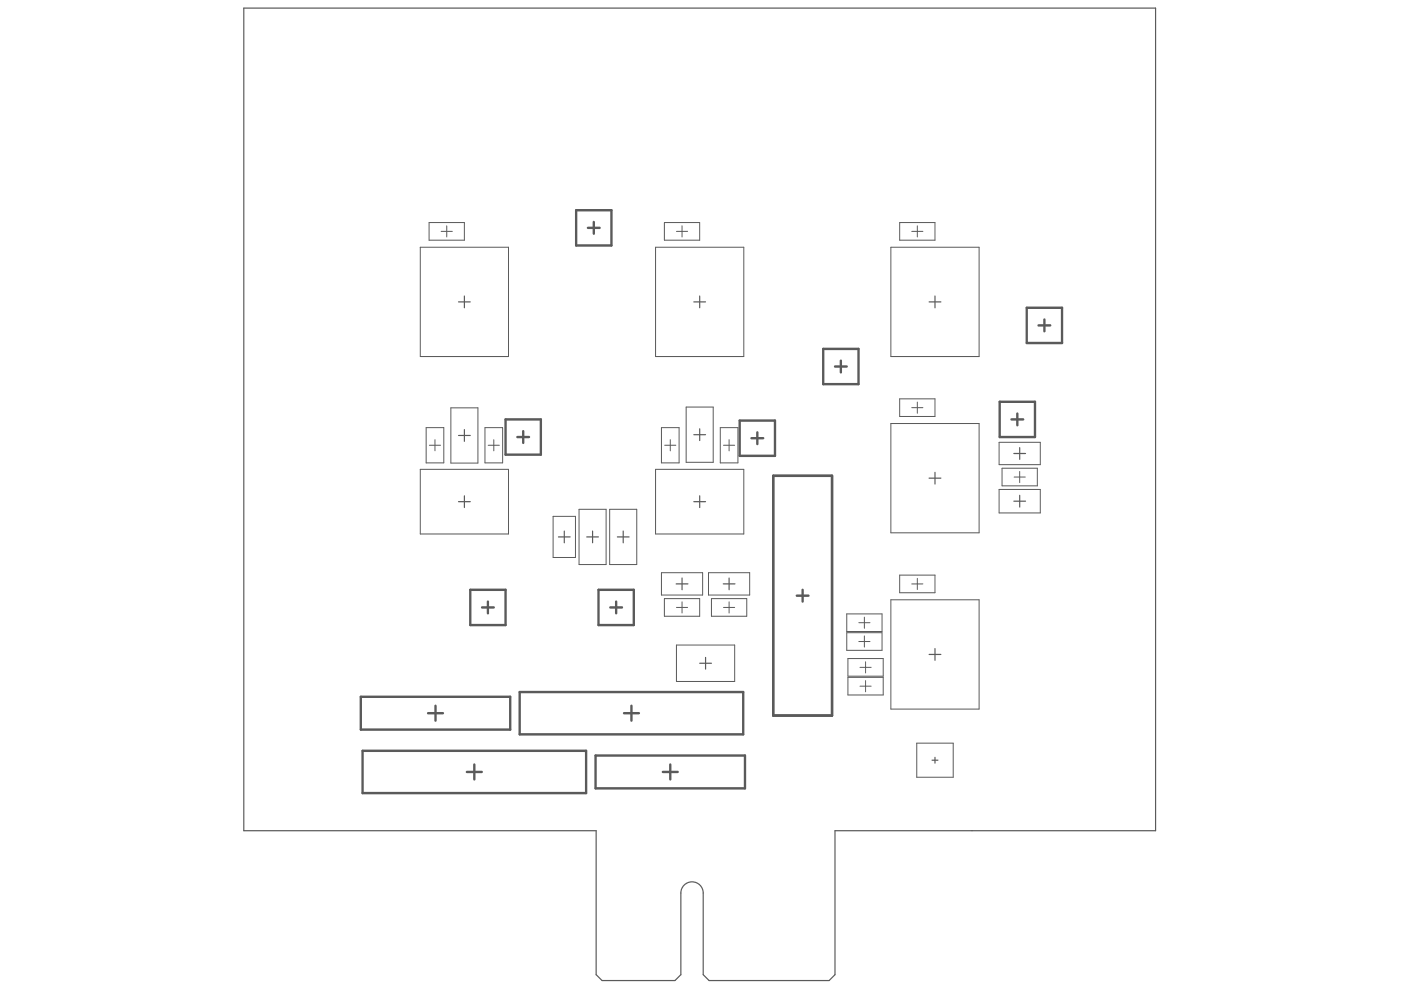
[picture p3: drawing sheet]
<svg xmlns="http://www.w3.org/2000/svg" width="297mm" height="210mm" viewBox="0 0 297 210" stroke-linecap="round" stroke-linejoin="round" font-family="sans-serif">
<g fill="none" stroke="#5a5a5a" stroke-width=".51">
<path d="M122.2 44.6h7.4v7.4h-7.4zM124.6 48.3h2.5M125.9 47.1v2.5M174.5 74h7.5v7.4h-7.5zM177 77.7h2.5M178.3 76.5v2.5M217.7 65.3h7.5v7.4h-7.5zM220.2 69h2.5M221.4 67.7v2.5M107.2 88.9h7.5v7.5h-7.5zM109.7 92.7h2.5M110.9 91.4v2.5"/>
<path d="M156.8 89.2h7.5v7.4h-7.5zM159.3 92.9h2.5M160.6 91.7v2.5M212 85.2h7.4v7.5h-7.4zM214.4 88.9h2.5M215.7 87.7v2.5M163.9 100.9h12.5v50.8h-12.5zM99.7 125.1h7.5v7.4h-7.5zM102.2 128.8h2.5M103.4 127.5v2.5M126.9 125.1h7.5v7.4h-7.5zM129.4 128.8h2.5"/>
<path d="M130.6 127.5v2.5M168.9 126.3h2.5M170.2 125.1v2.4M76.5 147.7h31.7v7h-31.7zM76.9 159.2h47.4v9h-47.4zM90.8 151.2h3.1M92.3 149.6v3.2M110.2 146.7h47.4v9h-47.4zM132.3 151.2h3.2M133.9 149.6v3.2M99 163.7h3.2M100.6 162.1v3.2"/>
<path d="M126.3 160.2h31.6v7h-31.6zM140.5 163.7h3.2M142.1 162.1v3.2"/>
</g>
<g fill="none" stroke="#5a5a5a" stroke-width=".25">
<path d="M51.7 1.7h193.3v174.4h-68v30.6l-1.2 1.2h-25.5l-1.2-1.2v-17.4a2.37 2.37 0 0 0-2.4-2.3 2.37 2.37 0 0 0-2.3 2.3v17.4l-1.3 1.2h-15.5l-1.2-1.2v-30.6h-74.7zM97.2 64h2.5M98.5 62.8v2.5M147.1 64h2.5M148.3 62.8v2.5M197 64h2.5M198.2 62.8v2.5M97.2 92.3h2.5M98.5 91.1v2.5M147.1 92.2h2.5M148.3 90.9v2.5M214.9 96.2h2.5"/>
<path d="M216.2 94.9v2.5M97.2 106.4h2.5M98.5 105.1v2.5M118.4 113.8h2.5M119.6 112.6v2.5M124.4 113.8h2.5M125.6 112.6v2.5M130.9 113.8h2.5M132.1 112.6v2.5M147.1 106.4h2.5M148.3 105.1v2.5M197 101.4h2.5"/>
<path d="M198.2 100.1v2.5M214.9 106.3h2.5M216.2 105v2.5M143.4 123.8h2.5M144.6 122.6v2.4M149.6 139.4v2.5M153.3 123.8h2.5M154.6 122.6v2.4M197 138.8h2.5M198.2 137.5v2.5M148.3 140.6h2.5M197.6 161.2h1.3"/>
<path d="M198.2 160.6v1.2"/>
</g>
<g fill="none" stroke="#5a5a5a" stroke-width=".21">
<path d="M89.1 52.4h18.7v23.2h-18.7zM91 47.2h7.5v3.7h-7.5zM93.5 49.1h2.4M94.7 47.9v2.3M139 52.4h18.7v23.2h-18.7zM140.9 47.2h7.4v3.7h-7.4zM143.4 49.1h2.4M144.6 47.9v2.3M188.9 52.4h18.7v23.2h-18.7zM190.8 47.2h7.4v3.7h-7.4zM193.3 49.1h2.4M194.5 47.9v2.3"/>
<path d="M89.1 99.5h18.7v13.7h-18.7zM90.4 90.7h3.7v7.4h-3.7zM91 94.4h2.4M92.2 93.2v2.4M95.6 86.5h5.7v11.7h-5.7zM102.8 90.7h3.8v7.4h-3.8zM103.5 94.4h2.4M104.7 93.2v2.4M139 99.5h18.7v13.7h-18.7zM140.2 90.7h3.8v7.4h-3.8zM140.9 94.4h2.4M142.1 93.2v2.4"/>
<path d="M145.5 86.3h5.7v11.7h-5.7zM152.7 90.7h3.8v7.4h-3.8zM153.4 94.4h2.4M154.6 93.2v2.4M188.9 89.8h18.7v23.2h-18.7zM190.8 84.6h7.4v3.7h-7.4zM193.3 86.4h2.4M194.5 85.2v2.4M211.8 93.8h8.8v4.7h-8.8zM212.5 99.3h7.4v3.7h-7.4zM216.2 100v2.3M117.3 109.5h4.7v8.7h-4.7z"/>
<path d="M122.8 108h5.7v11.7h-5.7zM129.3 108h5.7v11.7h-5.7zM211.8 103.8h8.8v5h-8.8zM215 101.1h2.4M140.2 121.4h8.8v4.8h-8.8zM140.9 126.9h7.4v3.8h-7.4zM143.4 136.8h12.4v7.7h-12.4zM143.4 128.8h2.4M144.6 127.6v2.4M150.2 121.4h8.7v4.8h-8.7zM150.8 126.9h7.5v3.8h-7.5zM153.4 128.8h2.4"/>
<path d="M154.6 127.6v2.4M179.5 130.2h7.5v3.7h-7.5zM179.5 134.1h7.5v3.8h-7.5zM179.8 139.6h7.5v3.8h-7.5zM182.1 136h2.4M182.1 132h2.4M183.3 130.8v2.4M183.3 134.8v2.4M188.9 127.2h18.7v23.1h-18.7zM190.8 121.9h7.4v3.8h-7.4zM193.3 123.8h2.4M194.5 122.6v2.4"/>
<path d="M179.8 143.6h7.5v3.8h-7.5zM182.3 145.5h2.4M182.3 141.5h2.4M183.5 140.3v2.4M183.5 144.3v2.4M194.4 157.6h7.7v7.2h-7.7z"/>
</g>
</svg>
